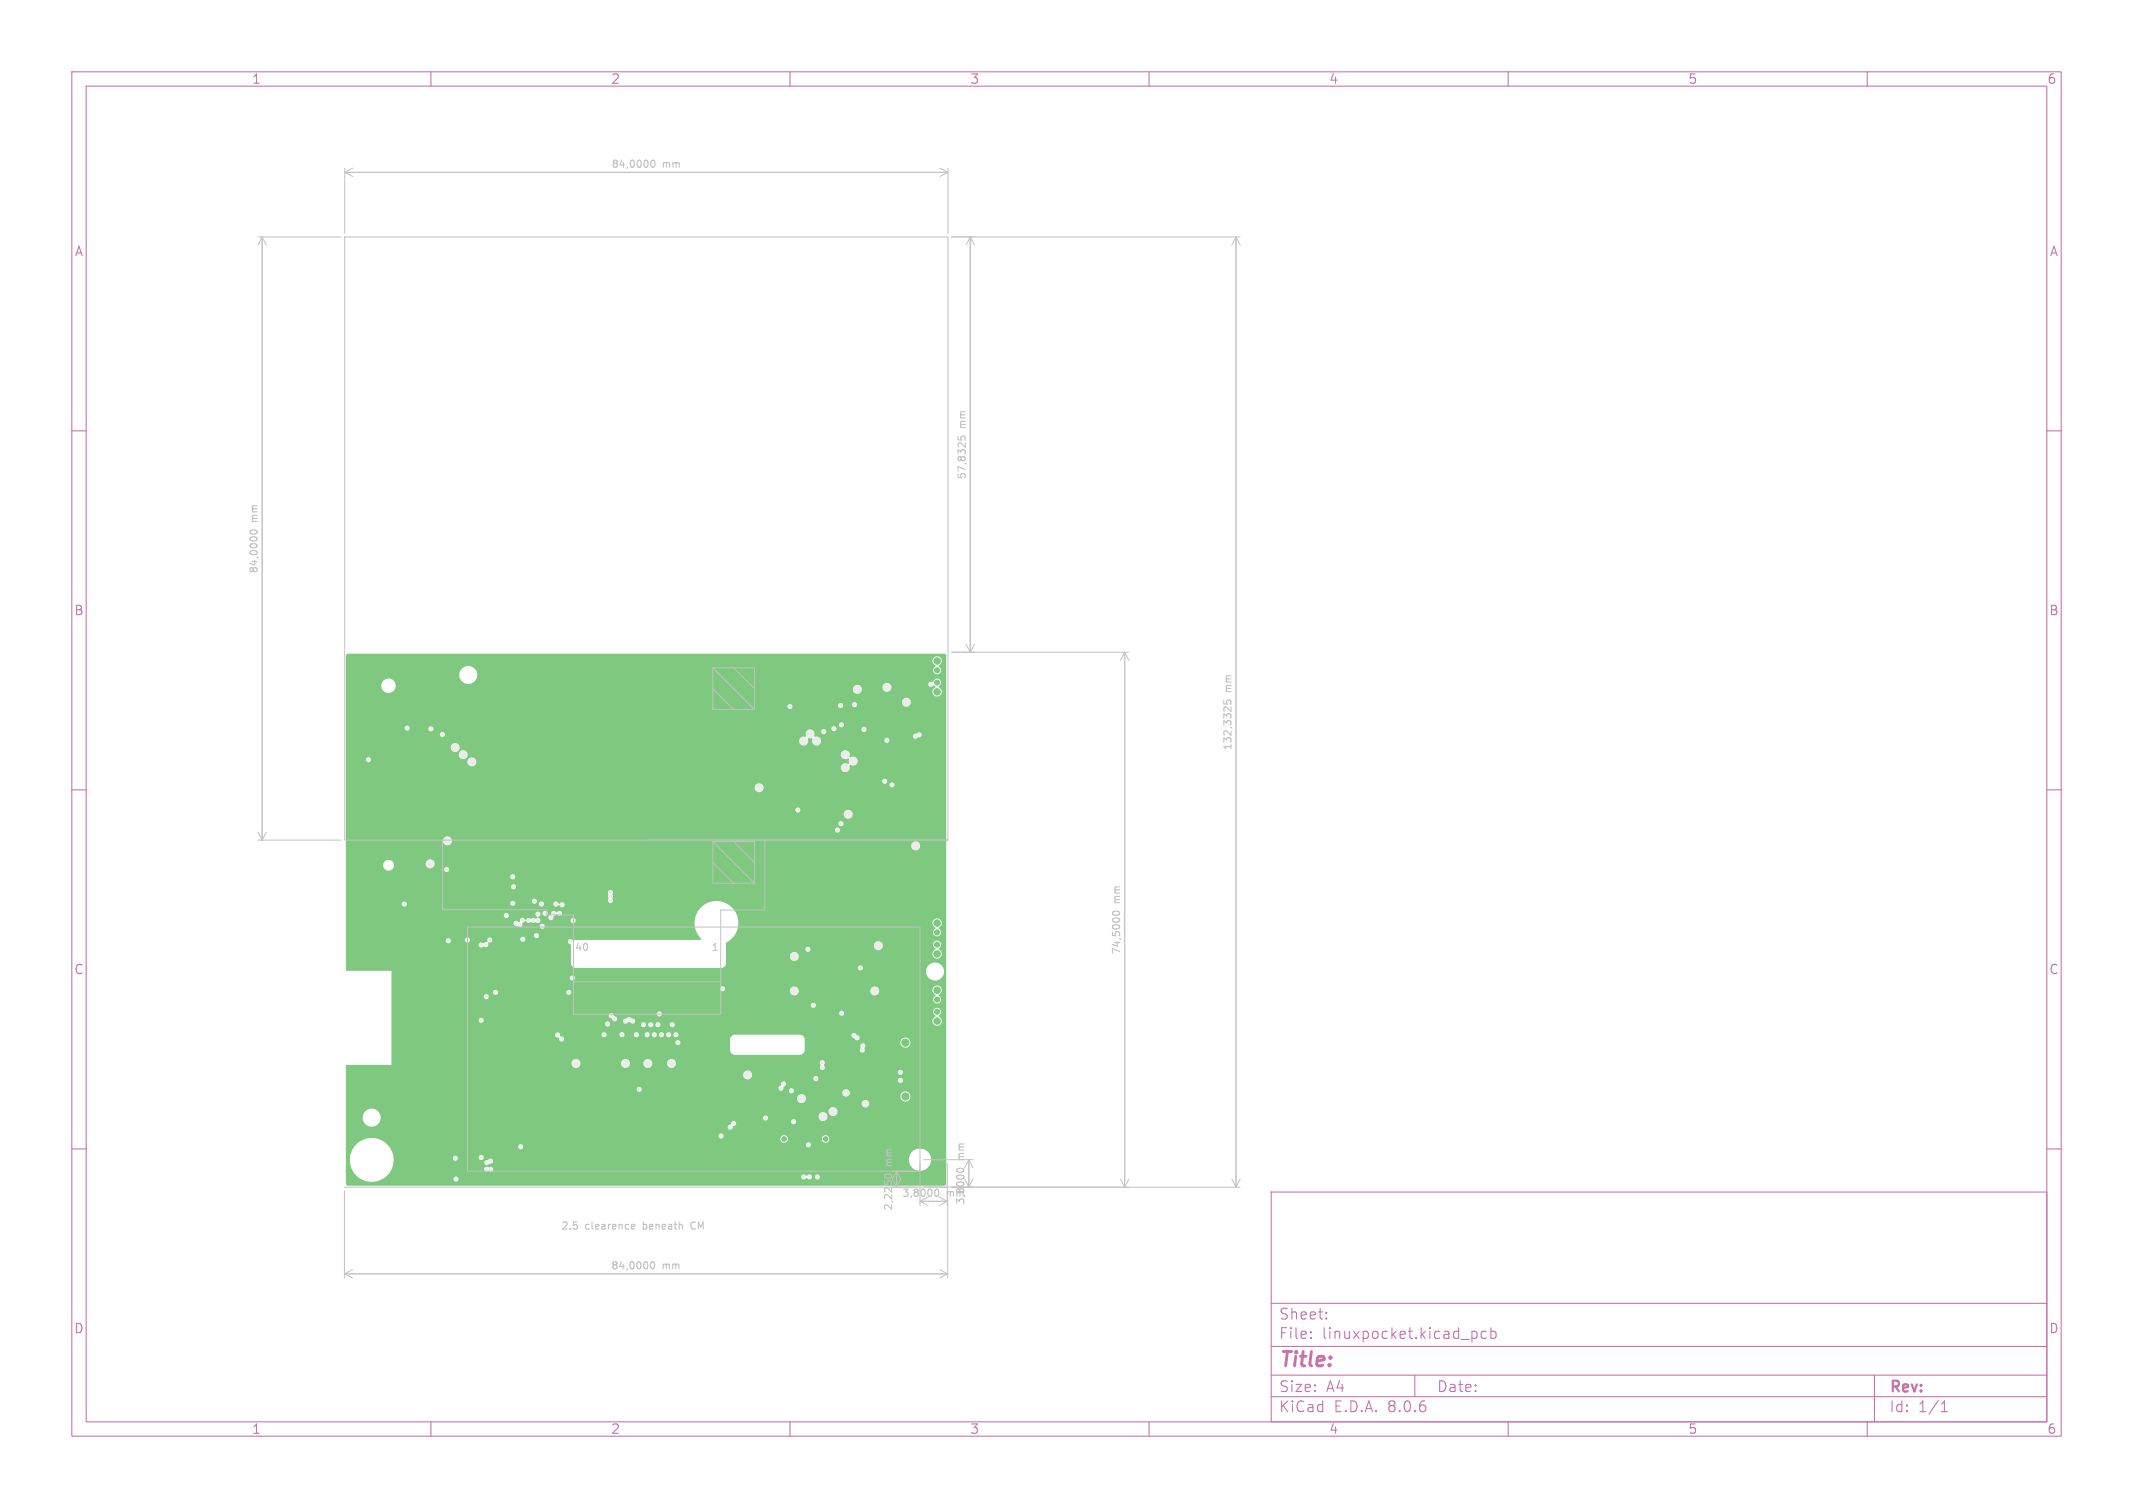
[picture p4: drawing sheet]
<svg xmlns="http://www.w3.org/2000/svg" width="297mm" height="210mm" viewBox="0 0 297 210" stroke-linecap="round" stroke-linejoin="round" font-family="sans-serif">
<defs><g id="words">
<text font-size="2.8" fill="#c872ab" x="178" y="190.9">Title:</text>
<g font-size="2.1" fill="#c872ab">
<text x="178" y="184">Sheet:</text>
<text x="178" y="186.7">File:</text>
<text x="184.1" y="186.7">linuxpocket.kicad_pcb</text>
<text x="178" y="196.9">KiCad</text>
<text x="178" y="194.1">Size:</text>
<text x="184.7" y="194.1">A4</text>
<text x="185.7" y="196.9">E.D.A.</text>
<text x="193.3" y="196.9">8.0.6</text>
<text x="200" y="194.1">Date:</text>
<text x="263" y="194.3">Rev:</text>
<text x="263" y="196.9">Id:</text>
<text x="267.1" y="196.9">1/1</text>
</g>
<g font-size="1.8" fill="#c872ab">
<text x="35" y="11.9">1</text>
<text x="85" y="11.9">2</text>
<text x="135" y="11.9">3</text>
<text x="185" y="11.9">4</text>
<text x="235" y="11.9">5</text>
<text x="285" y="11.9">6</text>
<text x="10.3" y="35.9">A</text>
<text x="285.4" y="35.9">A</text>
<text x="10.3" y="85.9">B</text>
<text x="285.3" y="85.9">B</text>
<text x="10.3" y="135.9">C</text>
<text x="285.3" y="135.9">C</text>
<text x="10.3" y="185.9">D</text>
<text x="285.3" y="185.9">D</text>
<text x="35" y="199.9">1</text>
<text x="85" y="199.9">2</text>
<text x="135" y="199.9">3</text>
<text x="185" y="199.9">4</text>
<text x="235" y="199.9">5</text>
<text x="285" y="199.9">6</text>
</g>
<g font-size="1.4" fill="#c2c2c2">
<text x="85.1" y="23.6">84,0000</text>
<text x="92.3" y="23.6">mm</text>
<text x="134.7" y="59.6" transform="rotate(-90 134.7 59.6)">mm</text>
<text x="134.7" y="66.9" transform="rotate(-90 134.7 66.9)">57,8325</text>
<text x="36.1" y="72.7" transform="rotate(-90 36.1 72.7)">mm</text>
<text x="36.1" y="79.9" transform="rotate(-90 36.1 79.9)">84,0000</text>
<text x="171.7" y="96.4" transform="rotate(-90 171.7 96.4)">mm</text>
<text x="171.7" y="104.6" transform="rotate(-90 171.7 104.6)">132,3325</text>
<text x="156.2" y="125.8" transform="rotate(-90 156.2 125.8)">mm</text>
<text x="80" y="132.5">40</text>
<text x="99" y="132.5">1</text>
<text x="156.2" y="133" transform="rotate(-90 156.2 133)">74,5000</text>
<text x="134.5" y="161.6" transform="rotate(-90 134.5 161.6)">mm</text>
<text x="124.4" y="162.4" transform="rotate(-90 124.4 162.4)">mm</text>
<text x="125.5" y="166.9">3,8000</text>
<text x="131.8" y="166.9">mm</text>
<text x="134.5" y="167.9" transform="rotate(-90 134.5 167.9)">3,8000</text>
<text x="78.1" y="171.3">2.5</text>
<text x="81.5" y="171.3">clearence</text>
<text x="89.7" y="171.3">beneath</text>
<text x="96.7" y="171.3">CM</text>
<text x="124.4" y="168.7" transform="rotate(-90 124.4 168.7)">2,2250</text>
<text x="85" y="177">84,0000</text>
<text x="92.2" y="177">mm</text>
</g>
</g></defs>
<g fill="none" stroke="#c872ab" stroke-width=".15">
<path d="M10 10h277v190h-277zM12 12h273v186h-273zM60 10v2M110 10v2M160 10v2M210 10v2M260 10v2M10 60h2M285 60h2M10 110h2M285 110h2M10 160h2"/>
<path d="M285 160h2M177 166h108v32h-108zM60 198v2M110 198v2M160 198v2M177 194.5h108M177 191.5h108M177 187.5h108M177 181.5h108M182.5 186.3h.1l-.1 .1M182.5 186.3v.1M182.5 185.5v.1"/>
<path d="M182.5 185.5h.1l-.1 .1M184.7 183.6v.1M184.7 183.6h-.1l.1 .1M184.7 182.8v.1M184.7 182.8h-.1l.1 .1M197 191.5v3M205.1 185.4h.3l.3 .3-.1 .6-.2 .1h-.3M207 185.5l-.5-.1-.3 .3v.4l.2 .2 .1 .1 .5-.1M207.6 185.5l.4-.1 .3 .3v.4l-.1 .2-.2 .1-.4-.1M207.6 184.9v1.5M210 198v2M260 198v2"/>
<path d="M261 191.5v6.5M270.3 196.6h.9M270.3 195.5l.4-.4v1.5"/>
</g>
<g fill="#7fc87f" stroke="#7fc87f" stroke-width=".14">
<circle cx="126.1" cy="152.7" r=".5"/>
<circle cx="126.1" cy="145.2" r=".5"/>
<circle cx="130.5" cy="96.3" r=".45"/>
<circle cx="130.5" cy="95.1" r=".35"/>
<circle cx="130.5" cy="93.4" r=".35"/>
<circle cx="130.5" cy="92" r=".45"/>
<circle cx="130.5" cy="132.9" r=".45"/>
<circle cx="130.5" cy="131.5" r=".35"/>
<circle cx="130.5" cy="129.9" r=".35"/>
<circle cx="130.5" cy="128.6" r=".45"/>
<circle cx="130.5" cy="142.2" r=".45"/>
<circle cx="130.5" cy="140.9" r=".35"/>
<circle cx="130.5" cy="139.2" r=".35"/>
<circle cx="130.5" cy="137.9" r=".45"/>
<circle cx="109.2" cy="158.6" r=".33"/>
<circle cx="115" cy="158.6" r=".32"/>
</g>
<path d="M124.8 154.4h.9M124.8 143.5h.9M129.4 154.4h.7M129.4 143.5h.7" fill="none" stroke="#7fc87f" stroke-width="1.1"/>
<path d="M128.3 111.3h1M131.1 118.4v.8M129 125.7h1" fill="none" stroke="#7fc87f" stroke-width=".8"/>
<path d="M107.7 157.5v1.2M116.4 157.5v1.2" fill="none" stroke="#7fc87f" stroke-width="1.3"/>
<path d="M107.7 161.9v.7M116.4 161.9v.7" fill="none" stroke="#7fc87f" stroke-width="1.4"/>
<g fill="#ececec" stroke="#ececec" stroke-width=".14">
<circle cx="62.3" cy="117.1" r=".5"/>
<circle cx="100.4" cy="158.2" r=".2"/>
<circle cx="110.6" cy="138" r=".5"/>
<circle cx="121.8" cy="138" r=".5"/>
<circle cx="122.3" cy="131.7" r=".5"/>
<circle cx="67.7" cy="138.8" r=".2"/>
<circle cx="68.2" cy="130.9" r=".2"/>
<circle cx="64.5" cy="105.1" r=".5"/>
<circle cx="117.7" cy="105.1" r=".5"/>
<circle cx="69" cy="138.2" r=".2"/>
<circle cx="59.9" cy="120.3" r=".5"/>
<circle cx="63.4" cy="104.1" r=".5"/>
<circle cx="118.8" cy="106" r=".5"/>
<circle cx="65.7" cy="106.1" r=".5"/>
<circle cx="117.7" cy="106.9" r=".5"/>
<circle cx="110.6" cy="133.2" r=".5"/>
<circle cx="70.5" cy="134.3" r=".5"/>
<circle cx="114.3" cy="146.6" r=".5"/>
<circle cx="102.6" cy="155.9" r=".2"/>
<circle cx="106" cy="132.8" r=".4"/>
<circle cx="124.6" cy="102.6" r=".2"/>
<circle cx="107.9" cy="142.1" r=".23"/>
<circle cx="115.7" cy="129.7" r=".5"/>
<circle cx="120.2" cy="98.8" r=".22"/>
<circle cx="112.2" cy="156.2" r=".2"/>
<circle cx="78.7" cy="157" r=".4"/>
<circle cx="112.1" cy="132.9" r=".22"/>
<circle cx="75.1" cy="136.4" r=".5"/>
<circle cx="128.8" cy="136.7" r=".5"/>
<circle cx="90.3" cy="129.8" r=".5"/>
<circle cx="77.4" cy="130.5" r=".22"/>
<circle cx="106.4" cy="140.4" r=".22"/>
<circle cx="58" cy="157.3" r=".5"/>
<circle cx="107.6" cy="151.1" r=".2"/>
<circle cx="109.3" cy="138.6" r=".5"/>
<circle cx="106.8" cy="147.8" r=".5"/>
<circle cx="94.6" cy="125.7" r=".5"/>
<circle cx="120" cy="129.7" r=".5"/>
<circle cx="73" cy="129" r=".22"/>
<circle cx="73.9" cy="125.8" r=".2"/>
<circle cx="123.7" cy="132" r=".5"/>
<circle cx="69.6" cy="142" r=".4"/>
<circle cx="102.4" cy="158.6" r=".4"/>
<circle cx="75.4" cy="159.5" r=".4"/>
<circle cx="118" cy="157.8" r=".5"/>
<circle cx="108" cy="154.7" r=".4"/>
<circle cx="111.5" cy="142" r=".22"/>
<circle cx="73.8" cy="139.9" r=".5"/>
<circle cx="70.6" cy="140.8" r=".4"/>
<circle cx="112.6" cy="95.3" r=".5"/>
<circle cx="78" cy="128.2" r=".22"/>
<circle cx="118.7" cy="149.2" r=".5"/>
<circle cx="106" cy="125.1" r=".5"/>
<circle cx="120.7" cy="152.4" r=".2"/>
<circle cx="75.2" cy="143" r=".4"/>
<circle cx="54.1" cy="129.1" r=".5"/>
<circle cx="125.2" cy="102.5" r=".2"/>
<circle cx="54" cy="151.2" r=".5"/>
<circle cx="111.9" cy="140.3" r=".23"/>
<circle cx="81.7" cy="152.4" r=".5"/>
<circle cx="87.1" cy="125.7" r=".5"/>
<circle cx="67.7" cy="136.7" r=".4"/>
<circle cx="122.6" cy="160.2" r=".5"/>
<circle cx="88.3" cy="97.8" r=".5"/>
<circle cx="125.6" cy="158.4" r=".5"/>
<circle cx="122" cy="122.5" r=".5"/>
<circle cx="125" cy="98.8" r=".2"/>
<circle cx="76" cy="130.9" r=".22"/>
<circle cx="76.5" cy="125.7" r=".23"/>
<circle cx="86.6" cy="150.9" r=".5"/>
<circle cx="127.5" cy="117.8" r=".5"/>
<circle cx="114.6" cy="155.5" r=".5"/>
<circle cx="111.9" cy="103.2" r=".5"/>
<circle cx="112.8" cy="102.2" r=".5"/>
<circle cx="116" cy="154.8" r=".5"/>
<circle cx="113.7" cy="103.2" r=".5"/>
<circle cx="80.2" cy="148.1" r=".5"/>
<circle cx="119.4" cy="96" r=".5"/>
<circle cx="123.5" cy="95.7" r=".5"/>
<circle cx="90.2" cy="148.1" r=".5"/>
<circle cx="93.5" cy="148.1" r=".5"/>
<circle cx="87.1" cy="148.1" r=".5"/>
<circle cx="126.2" cy="97.8" r=".5"/>
<circle cx="116.6" cy="115.6" r=".2"/>
<circle cx="56.7" cy="101.4" r=".2"/>
<circle cx="124.2" cy="109.3" r=".2"/>
<circle cx="111.1" cy="112.8" r=".2"/>
<circle cx="60" cy="101.5" r=".2"/>
<circle cx="117.1" cy="114.7" r=".2"/>
<circle cx="118.1" cy="113.4" r=".5"/>
<circle cx="105.7" cy="109.7" r=".5"/>
<circle cx="89" cy="151.7" r=".2"/>
<circle cx="120.5" cy="153.7" r=".4"/>
<circle cx="117.8" cy="152.2" r=".4"/>
<circle cx="111.6" cy="153" r=".5"/>
<circle cx="104.1" cy="149.7" r=".5"/>
<circle cx="117.2" cy="141.1" r=".2"/>
<circle cx="113.3" cy="140" r=".2"/>
<circle cx="110.5" cy="156.2" r=".2"/>
<circle cx="113.6" cy="150.2" r=".2"/>
<circle cx="106.6" cy="155.7" r=".2"/>
<circle cx="112.6" cy="159.4" r=".2"/>
<circle cx="120.1" cy="146.2" r=".2"/>
<circle cx="67.8" cy="162.8" r=".2"/>
<circle cx="119.3" cy="144.5" r=".2"/>
<circle cx="114.5" cy="148.7" r=".2"/>
<circle cx="68.3" cy="162.9" r=".2"/>
<circle cx="120.1" cy="145.6" r=".2"/>
<circle cx="114.5" cy="148" r=".2"/>
<circle cx="118.9" cy="144.2" r=".2"/>
<circle cx="109.1" cy="151" r=".2"/>
<circle cx="67.8" cy="161.9" r=".2"/>
<circle cx="125.4" cy="149.3" r=".2"/>
<circle cx="125.4" cy="150.5" r=".2"/>
<circle cx="108.7" cy="151.5" r=".2"/>
<circle cx="68.3" cy="161.7" r=".2"/>
<circle cx="67" cy="161.2" r=".2"/>
<circle cx="110.2" cy="151.9" r=".2"/>
<circle cx="111.9" cy="163.9" r=".2"/>
<circle cx="63.5" cy="164.2" r=".2"/>
<circle cx="63.4" cy="161.3" r=".2"/>
<circle cx="112.7" cy="163.9" r=".2"/>
<circle cx="72.5" cy="159.7" r=".2"/>
<circle cx="113.8" cy="163.9" r=".2"/>
<circle cx="75.4" cy="125.9" r=".2"/>
<circle cx="90.6" cy="142.7" r=".2"/>
<circle cx="74.7" cy="130.3" r=".2"/>
<circle cx="89.6" cy="142.7" r=".2"/>
<circle cx="91.1" cy="144.1" r=".2"/>
<circle cx="75.9" cy="127.2" r=".2"/>
<circle cx="72.4" cy="128.8" r=".2"/>
<circle cx="93.6" cy="142.7" r=".2"/>
<circle cx="87.1" cy="142.2" r=".2"/>
<circle cx="85" cy="124.9" r=".2"/>
<circle cx="79.4" cy="131.1" r=".2"/>
<circle cx="85.1" cy="141.4" r=".2"/>
<circle cx="85.6" cy="141.9" r=".2"/>
<circle cx="85" cy="125.4" r=".2"/>
<circle cx="94.1" cy="144.1" r=".2"/>
<circle cx="74.9" cy="127.3" r=".2"/>
<circle cx="114.7" cy="101.9" r=".2"/>
<circle cx="123.5" cy="103.1" r=".2"/>
<circle cx="67.6" cy="131.6" r=".2"/>
<circle cx="101.7" cy="157" r=".2"/>
<circle cx="77.6" cy="144.1" r=".2"/>
<circle cx="120.3" cy="101.6" r=".2"/>
<circle cx="102.2" cy="156.4" r=".2"/>
<circle cx="127.5" cy="102.5" r=".2"/>
<circle cx="78.2" cy="144.7" r=".2"/>
<circle cx="116.1" cy="101.5" r=".2"/>
<circle cx="67" cy="131.6" r=".2"/>
<circle cx="84.1" cy="144.1" r=".2"/>
<circle cx="78.3" cy="126" r=".2"/>
<circle cx="75.5" cy="129" r=".2"/>
<circle cx="90.1" cy="144.1" r=".2"/>
<circle cx="76.7" cy="127.8" r=".2"/>
<circle cx="79.2" cy="138.2" r=".2"/>
<circle cx="87.6" cy="142" r=".2"/>
<circle cx="85" cy="124.3" r=".2"/>
<circle cx="91.8" cy="141.2" r=".2"/>
<circle cx="79.7" cy="136.2" r=".2"/>
<circle cx="88.1" cy="142.2" r=".2"/>
<circle cx="79.8" cy="128.2" r=".2"/>
<circle cx="91.6" cy="142.7" r=".2"/>
<circle cx="74.9" cy="128.2" r=".2"/>
<circle cx="84.6" cy="142.6" r=".2"/>
<circle cx="77.9" cy="127.2" r=".2"/>
<circle cx="86.6" cy="144.1" r=".2"/>
<circle cx="77.4" cy="125.9" r=".2"/>
<circle cx="77.1" cy="127.2" r=".2"/>
<circle cx="88.6" cy="144.1" r=".2"/>
<circle cx="92.1" cy="144.1" r=".2"/>
<circle cx="74.3" cy="128.2" r=".2"/>
<circle cx="72.8" cy="130.8" r=".2"/>
<circle cx="93.1" cy="144.1" r=".2"/>
<circle cx="70.5" cy="127.5" r=".2"/>
<circle cx="71.4" cy="122.1" r=".2"/>
<circle cx="123.2" cy="108.8" r=".2"/>
<circle cx="61.6" cy="102.3" r=".2"/>
<circle cx="71.4" cy="125.8" r=".2"/>
<circle cx="71.5" cy="123.5" r=".2"/>
<circle cx="74.4" cy="125.5" r=".2"/>
<circle cx="56.3" cy="125.9" r=".2"/>
<circle cx="62.2" cy="121.1" r=".2"/>
<circle cx="51.3" cy="105.8" r=".2"/>
<circle cx="65.1" cy="130.9" r=".2"/>
<circle cx="119" cy="98.1" r=".2"/>
<circle cx="72.7" cy="128.2" r=".2"/>
<circle cx="128" cy="102.3" r=".2"/>
<circle cx="62.4" cy="131" r=".2"/>
<circle cx="129.6" cy="95.3" r=".2"/>
<circle cx="73.6" cy="128.2" r=".2"/>
<circle cx="117.2" cy="100.9" r=".2"/>
<circle cx="100.6" cy="137.7" r=".2"/>
<circle cx="94.4" cy="145.2" r=".2"/>
<circle cx="112.5" cy="132.2" r=".2"/>
<circle cx="119.8" cy="134.8" r=".2"/>
<circle cx="110" cy="98.4" r=".2"/>
<circle cx="117" cy="98.3" r=".2"/>
<circle cx="67" cy="142.1" r=".2"/>
<circle cx="71.9" cy="128.6" r=".2"/>
</g>
<path d="M48.2 91.1l.3-.1h83l.2 .1 .1 .2v73.5l-.2 .3h-.1h-83h-.2l-.1-.3v-3.4h.5v.3a3.1 3.1 0 0 0 4.5 2.5h9.9l.1 .1a.35 .35 0 0 0 .5 .2 .35 .35 0 0 0 0-.6h47.8l.1 .1a.41 .41 0 0 0 .3 .3 .41 .41 0 0 0 .4-.3l.1 .1a.35 .35 0 0 0 .4 .1 .35 .35 0 0 0 .3-.3h.3l.1 .1a.35 .35 0 0 0 .5 .2 .35 .35 0 0 0-.1-.6 .35 .35 0 0 0-.5 .3h-.3l-.1-.1a.41 .41 0 0 0-.3-.3 .41 .41 0 0 0-.4 .3l-.1-.1a.35 .35 0 0 0-.4-.1 .35 .35 0 0 0-.3 .3l-48-.1-.2 .1-.2 .3h-9.9l.8-.6 .5-.8h12.9a.39 .39 0 0 0 .2 .4 .39 .39 0 0 0 .4-.1 .37 .37 0 0 0 .6 0 .37 .37 0 0 0 0-.5 .37 .37 0 0 0-.6 0 .34 .34 0 0 0-.4-.1 .34 .34 0 0 0-.2 .3h-12.9l.3-.9h12.6l.1 .2 .3 .2 .4-.3a.35 .35 0 0 0 .4-.2 .35 .35 0 0 0-.2-.4h58.1v.2a1.56 1.56 0 0 0 2.4 1.2 1.56 1.56 0 0 0 0-2.6 1.56 1.56 0 0 0-2.4 1.2l-58.2-.1-.3 .2a.41 .41 0 0 0-.6 .4h-12.6v-.6h8.2l.1 .1a.35 .35 0 0 0 .4 .2 .35 .35 0 0 0 .2-.4h2.9l.1 .1a.35 .35 0 0 0 .5 .2 .35 .35 0 0 0-.1-.6 .35 .35 0 0 0-.5 .3h-2.9a.35 .35 0 0 0-.4-.3 .35 .35 0 0 0-.3 .4h-8.2l-.2-.9-.4-.7h17.9l.1 .1a.35 .35 0 0 0 .5 .2 .35 .35 0 0 0 0-.6h39.5v.1a.35 .35 0 0 0 .6 .2 .35 .35 0 0 0-.1-.6 .35 .35 0 0 0-.5 .3h-39.5a.35 .35 0 0 0-.4 0 .35 .35 0 0 0-.2 .3h-17.9l-.2-.2a3.1 3.1 0 0 0-3.2-.9 3.1 3.1 0 0 0-2.1 2.8h-.5v-3.2h51.8l.2 .3 .2 .1h8.3v.1a.53 .53 0 0 0 .5 .4 .53 .53 0 0 0 .5-.5h4.7v.1a.53 .53 0 0 0 .8 .4 .53 .53 0 0 0 0-.9 .53 .53 0 0 0-.8 .4h-4.7v-.2a.53 .53 0 0 0-.6-.3 .53 .53 0 0 0-.4 .5h-8.3l.1-.1a.35 .35 0 0 0 .1-.6 .35 .35 0 0 0-.6 .3h-51.8v-1.2h53.1v.1a.4 .4 0 0 0 .5 .2 .4 .4 0 0 0 .3-.5 .37 .37 0 0 0 .4-.2 .37 .37 0 0 0-.1-.4h7.7l.1 .1a.35 .35 0 0 0 .5 .2 .35 .35 0 0 0-.1-.6 .35 .35 0 0 0-.5 .3h-7.7a.41 .41 0 0 0-.5 0 .41 .41 0 0 0-.1 .4 .42 .42 0 0 0-.5 .4h-53.1v-1.4h2.3v.3a1.25 1.25 0 0 0 1.3 1 1.25 1.25 0 0 0 1.2-1.2h53.2l.1 .1a.35 .35 0 0 0 .5 .2 .35 .35 0 0 0 .1-.5h7.1v.1a.62 .62 0 0 0 1 .4 .62 .62 0 0 0-.1-1.1 .62 .62 0 0 0-.9 .6h-7.1a.35 .35 0 0 0-.4-.1 .35 .35 0 0 0-.3 .3h-53.2l-.1-.5-.2-.4h62.7a.63 .63 0 0 0 .9 .6 .63 .63 0 0 0 .1-1.1 .63 .63 0 0 0-1 .4v.1h-62.7a1.25 1.25 0 0 0-1.4-.3 1.25 1.25 0 0 0-.8 1.1h-2.3v-1.9h71.8v.1a.52 .52 0 0 0 .8 .3 .52 .52 0 0 0-.1-.9 .52 .52 0 0 0-.7 .5h-71.8v-.7h62.8v.1a.62 .62 0 0 0 .8 .5 .62 .62 0 0 0 .4-.8h13.2v.1a.7 .7 0 0 0 1.2 .3 .7 .7 0 0 0-.3-1.2 .7 .7 0 0 0-.9 .8l-13.2-.1a.63 .63 0 0 0-.7-.3 .63 .63 0 0 0-.5 .6h-62.8v-1.3h40.4l.1 .1a.35 .35 0 0 0 .4 .2 .35 .35 0 0 0 .2-.4h19.1l.2 .3h1.2a.35 .35 0 0 0 .6 .3h6.9v.1a.53 .53 0 0 0 .8 .3 .53 .53 0 0 0-.1-.9 .53 .53 0 0 0-.7 .5h-6.9a.35 .35 0 0 0 0-.6 .35 .35 0 0 0-.6 .3h-1l.2-.1 .1-.4a.38 .38 0 0 0 .4-.5 .38 .38 0 0 0-.5-.3 .38 .38 0 0 0-.2 .5l-.3 .2-.1 .3h-19.1a.35 .35 0 0 0-.4-.2 .35 .35 0 0 0-.3 .3h-40.4v-2h55.3v.1a.62 .62 0 0 0 1 .4h8.7l.1 .2 .3 .2 .2-.1h11.2a.35 .35 0 0 0 .5 .3 .35 .35 0 0 0 .1-.6 .35 .35 0 0 0-.6 .1v.2h-11.2a.35 .35 0 0 0-.1-.6 .35 .35 0 0 0-.5 .3h-8.7l.2-.4-.1-.5h20.4a.35 .35 0 0 0 .5 .4 .35 .35 0 0 0 .1-.6 .35 .35 0 0 0-.6 .1v.1h-20.4a.62 .62 0 0 0-.7-.2 .62 .62 0 0 0-.4 .6h-55.3v-1.3l.1-.1h6.2v-.2h25.1a.63 .63 0 0 0 .6 .6 .63 .63 0 0 0 .6-.6h5.7v.1a.63 .63 0 0 0 .7 .5 .63 .63 0 0 0 .5-.6h1.9v.1a.63 .63 0 0 0 .7 .5 .63 .63 0 0 0 .5-.6h2.1v.1a.62 .62 0 0 0 .7 .5 .62 .62 0 0 0 .5-.7h20l.1 .1a.37 .37 0 0 1-.1 .5 .36 .36 0 0 0 .6 .4 .36 .36 0 0 0 0-.6 .37 .37 0 0 0 0-.7 .37 .37 0 0 0-.6 .3h-20a.63 .63 0 0 0-.7-.5 .63 .63 0 0 0-.5 .6h-2.1v-.1a.63 .63 0 0 0-.7-.5 .63 .63 0 0 0-.5 .6h-1.9v-.1a.63 .63 0 0 0-.7-.5 .63 .63 0 0 0-.5 .6h-5.7v-.1a.63 .63 0 0 0-.7-.5 .63 .63 0 0 0-.5 .6h-25.1v-1.8h47.1l.3 .4 .4 .2h9.2a.69 .69 0 0 0 .6-.7h7.6v.2a.37 .37 0 0 0 .6 .1 .37 .37 0 0 0 0-.5 .37 .37 0 0 0 .1-.6 .37 .37 0 0 0-.5 0 .37 .37 0 0 0 0 .5l-.2 .3h-7.6v-.9h13.3a.7 .7 0 0 0 1 .5 .7 .7 0 0 0 0-1.2 .7 .7 0 0 0-1 .5v.2h-13.3l-.1-.7-.3-.4h6.8l.2 .3 .3 .1a.37 .37 0 0 0 .5 .3 .37 .37 0 0 0 .2-.5 .37 .37 0 0 0-.4-.3h-.1a.35 .35 0 0 0-.4-.3 .35 .35 0 0 0-.3 .4l-16.1-.1a.7 .7 0 0 0-.8 .7v1.5h-47.1v-1.1h39.5a.35 .35 0 0 0 .5 .3 .35 .35 0 0 0 .1-.6 .35 .35 0 0 0-.5 .2l-.1 .1h-39.5v-1.1h22.8a.5 .5 0 0 0 .5 .4 .38 .38 0 0 0 .3 .6 .38 .38 0 0 0 .4-.4 .38 .38 0 0 0-.4-.4l-.1-.2h5.8a.35 .35 0 0 0 .3 .4 .35 .35 0 0 0 .4-.4h1.8v.1a.35 .35 0 0 0 .4 .2 .35 .35 0 0 0 .3-.3h1.3v.1a.35 .35 0 0 0 .4 .3 .35 .35 0 0 0 .3-.4h.8v.1a.35 .35 0 0 0 .4 .3 .35 .35 0 0 0 .3-.4h.3v.1a.35 .35 0 0 0 .4 .3 .35 .35 0 0 0 .3-.4h.3v.1a.35 .35 0 0 0 .4 .3 .35 .35 0 0 0 .3-.4h.3v.1a.35 .35 0 0 0 .4 .3 .35 .35 0 0 0 .3-.4h.3v.1a.35 .35 0 0 0 .5 .2 .35 .35 0 0 0 0-.6 .35 .35 0 0 0-.5 .3h-.3l-.1-.1a.35 .35 0 0 0-.3-.3 .35 .35 0 0 0-.3 .4h-.3l-.1-.1a.35 .35 0 0 0-.3-.3 .35 .35 0 0 0-.3 .4h-.3l-.1-.1a.35 .35 0 0 0-.3-.3 .35 .35 0 0 0-.3 .4h-.3l-.1-.1a.35 .35 0 0 0-.3-.3 .35 .35 0 0 0-.3 .4h-.8l-.1-.1a.35 .35 0 0 0-.3-.3 .35 .35 0 0 0-.3 .4h-1.3a.35 .35 0 0 0-.4-.4 .35 .35 0 0 0-.3 .4h-1.8l-.1-.1a.35 .35 0 0 0-.3-.3 .35 .35 0 0 0-.3 .4h-5.8l-.2-.3a.35 .35 0 0 0-.5 .3h-22.8v-1.5h29.7l.1 .1a.35 .35 0 0 0 .3 .3 .35 .35 0 0 0 .3-.3h4.4v.1a.35 .35 0 0 0 .4 .3 .35 .35 0 0 0 .3-.4h.3v.1a.35 .35 0 0 0 .4 .3 .35 .35 0 0 0 .3-.4h.3v.1a.35 .35 0 0 0 .4 .3 .35 .35 0 0 0 .3-.4h1.3v.1a.35 .35 0 0 0 .5 .2 .35 .35 0 0 0 0-.6 .35 .35 0 0 0-.5 .3h-1.3l-.1-.1a.35 .35 0 0 0-.3-.3 .35 .35 0 0 0-.3 .4h-.3l-.1-.2a.35 .35 0 0 0-.4-.1 .35 .35 0 0 0-.2 .3h-.3l-.1-.2a.35 .35 0 0 0-.4-.1 .35 .35 0 0 0-.2 .3h-4.4l.1-.1a.35 .35 0 0 0-.4-.4 .35 .35 0 0 0-.4 .4h-29.7v-.5h12.1l.1 .1a.35 .35 0 0 0 .5 .2 .35 .35 0 0 0-.1-.6 .35 .35 0 0 0-.5 .3h-12.1v-.6h30.3l.2 .3a.27 .27 0 0 1 .3 .3l.3 .2 1.1-.1 .1 .1a.44 .44 0 0 0 .7 0l.3 .1a.35 .35 0 0 0 .4 .1 .35 .35 0 0 0 .2-.2h41.4l.1 .1a.66 .66 0 0 0 1 .3 .66 .66 0 0 0-.2-1.1v-.2a.56 .56 0 0 0 .2-.8 .56 .56 0 0 0-.9 0 .56 .56 0 0 0 .3 .8v.2l-.4 .3-.1 .4h-41.4a.47 .47 0 0 0-.5-.5 .45 .45 0 0 0-.7 .1h-.3l-.2 .3h-.9a.36 .36 0 0 0 .1-.4 .36 .36 0 0 0-.3-.3l-.2-.3h6a.35 .35 0 0 0 .4 .4 .35 .35 0 0 0 .3-.5h24.7l.1 .1a.35 .35 0 0 0 .5 .2 .35 .35 0 0 0-.1-.6 .35 .35 0 0 0-.5 .3h-24.7a.35 .35 0 0 0-.4-.3 .35 .35 0 0 0-.3 .4h-6.1a.35 .35 0 0 0-.5 .3h-30.3v-1.5h58.4v.1a.35 .35 0 0 0 .6 .2 .35 .35 0 0 0-.1-.6 .35 .35 0 0 0-.5 .3h-58.4v-1.2h12.8l.1 .1a.35 .35 0 0 0 .5 .2 .35 .35 0 0 0-.1-.6 .35 .35 0 0 0-.5 .3h-12.8v-.6h14.1l.1 .1a.35 .35 0 0 0 .4 .3 .35 .35 0 0 0 .3-.4h9.4l.1 .1a.35 .35 0 0 0 .5 .2 .35 .35 0 0 0-.1-.6 .35 .35 0 0 0-.5 .3h-9.4l-.1-.1a.35 .35 0 0 0-.4-.3 .35 .35 0 0 0-.3 .4h-14.1v-.5h45.7l.2 .3 .2 .1 9.4-.1a.63 .63 0 0 0 .6 .6 .63 .63 0 0 0 .6-.6h10v.1a.62 .62 0 0 0 .7 .5 .62 .62 0 0 0 .5-.6h7.4l.2 .3 .3 .3a.6 .6 0 0 0-.4 .7 .6 .6 0 0 0 .7 .5 .57 .57 0 0 0 .4-.5 .57 .57 0 0 0-.3-.6v-.2a.66 .66 0 0 0 .4-.8 .66 .66 0 0 0-.7-.4 .66 .66 0 0 0-.6 .7l-7.4-.1a.62 .62 0 0 0-.6-.5 .62 .62 0 0 0-.6 .6h-10a.62 .62 0 0 0-.6-.6 .62 .62 0 0 0-.6 .6h-9.2a.35 .35 0 0 0 0-.6 .35 .35 0 0 0-.6 .3h-45.7v-1.5h24.8l.1 .1a.35 .35 0 0 0 .5 .2 .35 .35 0 0 0-.1-.6 .35 .35 0 0 0-.5 .3h-24.8v-.9h74.4l.1 .2a1.26 1.26 0 0 0 1.9 .8 1.26 1.26 0 0 0-.1-2.1 1.26 1.26 0 0 0-1.9 1.1h-74.4v-.1h-6.2l-.1-.1v-3.5h18.4a.43 .43 0 0 0 .4 .3 .43 .43 0 0 0 .4-.1 .4 .4 0 0 0 .5 0 .4 .4 0 0 0 .1-.5l.1-.1a.35 .35 0 0 0 .4-.4h3.9l.1 .2 .3 .2 6.3-.1v.2l.4 .3v2.5a.7 .7 0 0 0 .6 .7h39.3l.1 .1a.35 .35 0 0 0 .5 .2 .35 .35 0 0 0-.1-.6 .35 .35 0 0 0-.5 .3h-18.9h.1a.69 .69 0 0 0 .5-.7v-.9h8.9a.62 .62 0 0 0 .7 .6 .62 .62 0 0 0 .5-.9h18.6l.1 .1a.66 .66 0 0 0 1 .3 .66 .66 0 0 0-.2-1.1v-.1a.56 .56 0 0 0 .2-.9 .56 .56 0 0 0-.9 0 .56 .56 0 0 0 .3 .9v.1a.69 .69 0 0 0-.5 .7h-18.6a.63 .63 0 0 0-.7-.3 .63 .63 0 0 0-.5 .6h-8.9v-1h11l.1 .1a.35 .35 0 0 0 .5 .2 .35 .35 0 0 0-.1-.6 .35 .35 0 0 0-.5 .3h-11v-.5h20.6v.1a.62 .62 0 0 0 1 .4 .62 .62 0 0 0-.1-1.1 .62 .62 0 0 0-.9 .6h-20.6v-.4a3.2 3.2 0 0 0 1.7-2.7h27l.5 .7a.57 .57 0 0 0-.3 .9 .57 .57 0 0 0 .9 0 .57 .57 0 0 0-.2-.9v-.1a.66 .66 0 0 0 .4-.8 .66 .66 0 0 0-.7-.5 .66 .66 0 0 0-.6 .7h-27v-.2a3.1 3.1 0 0 0-4.3-2.6 3.1 3.1 0 0 0-.9 4.9l-.1 .2h-17.8a.35 .35 0 0 0-.4-.1 .35 .35 0 0 0-.2 .3h-6.2h.1a.35 .35 0 0 0 0-.6 .35 .35 0 0 0-.6 .3h-3.9a.36 .36 0 0 0-.5-.2 .36 .36 0 0 0-.1 .5l-.1 .1-.6 .1a.35 .35 0 0 0-.4 0 .35 .35 0 0 0-.2 .3h-18.4v-.6h13.9v.1a.35 .35 0 0 0 .4 .3 .35 .35 0 0 0 .3-.5h1.9l.1 .1a.35 .35 0 0 0 .5 .2 .35 .35 0 0 0-.1-.6 .35 .35 0 0 0-.5 .3h-1.9a.35 .35 0 0 0-.4-.2 .35 .35 0 0 0-.3 .3h-13.9v-.7h26.1l.1 .1a.35 .35 0 0 0 .5 .2 .35 .35 0 0 0-.1-.6 .35 .35 0 0 0-.5 .3h-26.1v-1.7h23.3l.2 .3h.3a.38 .38 0 0 0 .7 .1h2.4l.1 .1a.35 .35 0 0 0 .5 .2 .35 .35 0 0 0-.1-.6 .35 .35 0 0 0-.5 .3h-2.4v-.1a.5 .5 0 0 1 .6-.6 .44 .44 0 0 0 .7 .1l.4 .1a.38 .38 0 0 1 .5 .1l.3-.2 .1-.2h4.1a.35 .35 0 0 0 .5 .3 .35 .35 0 0 0 .1-.6 .35 .35 0 0 0-.5 .2l-.1 .1h-4.1l-.1-.2-.2-.2h1.3l.1 .1a.37 .37 0 0 0 .5 .2 .37 .37 0 0 0 .1-.5l.3-.1a.2 .2 0 0 1 .2-.2 .2 .2 0 0 1 .2 .2 .36 .36 0 0 0 .5-.1 .36 .36 0 0 0-.1-.5 .36 .36 0 0 0-.5 .1h-.2a.38 .38 0 0 0-.5-.1 .38 .38 0 0 0-.1 .5l-.4 .2-.1 .2h-1.3l.2-.4v-.2h.3a.35 .35 0 0 0 .5 .3 .35 .35 0 0 0 .1-.6 .35 .35 0 0 0-.5 .2l-.1 .1h-.3a.37 .37 0 0 0-.6-.1 .37 .37 0 0 0 .2 .6v.2a.26 .26 0 0 1-.4-.1h-.2a.37 .37 0 0 1-.6 0l-.5 .3a.4 .4 0 0 0-.5-.2 .4 .4 0 0 0-.2 .5h-.2a.35 .35 0 0 0-.4-.2 .35 .35 0 0 0-.3 .4h-23.3v-1.1h21.9a.35 .35 0 0 0 .5 .3 .35 .35 0 0 0 .1-.6 .35 .35 0 0 0-.5 .2l-.1 .1h-21.9v-1.6h7.7a.35 .35 0 0 0 .4 .4 .35 .35 0 0 0 .3-.5h14.4l.1 .1a.35 .35 0 0 0 .3 .3 .35 .35 0 0 0 .3-.3h3.3l.1 .1a.35 .35 0 0 0 .4 .3 .35 .35 0 0 0 .3-.4h1.2l.1 .1a.41 .41 0 0 0 .3 .3 .41 .41 0 0 0 .4-.3l.1 .1a.36 .36 0 0 0 .6 .2 .36 .36 0 0 0 0-.6 .36 .36 0 0 0-.6 .2l-.2-.1a.35 .35 0 0 0-.4-.3 .35 .35 0 0 0-.3 .4h-1.2l-.1-.1a.35 .35 0 0 0-.4-.3 .35 .35 0 0 0-.3 .4h-3.3v-.2l-.1-.2h2.4a.35 .35 0 0 0 .5 .3 .35 .35 0 0 0 .1-.6 .35 .35 0 0 0-.5 .2l-.1 .1-2.6-.1-.3 .2-.1 .2h-14.4a.35 .35 0 0 0-.4-.3 .35 .35 0 0 0-.3 .4h-7.7v-1.6h36.4l.1 .9a.36 .36 0 0 0 .1 .5 .36 .36 0 0 0 .4 0 .36 .36 0 0 0 .1-.5l.1-.4-.1-.3a.36 .36 0 0 0-.2-.5 .36 .36 0 0 0-.5 .3h-36.4v-.8h22.9l.1 .1a.35 .35 0 0 0 .5 .2 .35 .35 0 0 0-.1-.6 .35 .35 0 0 0-.5 .3h-22.9v-1.4h22.8l.1 .1a.35 .35 0 0 0 .5 .2 .35 .35 0 0 0-.1-.6 .35 .35 0 0 0-.5 .3h-22.8v-1.5h5.1l.1 .1a.75 .75 0 0 0 1.2 .4h7.2l.1 .1a.35 .35 0 0 0 .5 .2 .35 .35 0 0 0-.1-.6 .35 .35 0 0 0-.5 .3h-7.2l.2-.4v-.4h4.5v.1a.63 .63 0 0 0 1 .4 .63 .63 0 0 0-.1-1.1 .63 .63 0 0 0-.9 .6h-4.5a.75 .75 0 0 0-.8-.5 .75 .75 0 0 0-.7 .8h-5.1v-2.8h78.7v.1a.63 .63 0 0 0 1 .4 .63 .63 0 0 0-.1-1.1 .63 .63 0 0 0-.9 .6h-78.7v-.7h13.5v.1a.63 .63 0 0 0 1 .4 .63 .63 0 0 0-.1-1.1 .63 .63 0 0 0-.9 .6h-13.5v-1.5h68l.1 .1a.35 .35 0 0 0 .5 .2 .35 .35 0 0 0-.1-.6 .35 .35 0 0 0-.5 .3h-68v-.9h68.5l.1 .1a.35 .35 0 0 0 .5 .2 .35 .35 0 0 0-.1-.6 .35 .35 0 0 0-.5 .3h-68.5v-1.3h69.3v.1a.63 .63 0 0 0 1 .4 .63 .63 0 0 0-.1-1.1 .63 .63 0 0 0-.9 .6h-69.3v-.6h62.5l.1 .1a.35 .35 0 0 0 .5 .2 .35 .35 0 0 0-.1-.6 .35 .35 0 0 0-.5 .3h-62.5v-3.1h56.9v.1a.62 .62 0 0 0 .9 .5 .62 .62 0 0 0 .2-1h17.6l.1 .1a.35 .35 0 0 0 .5 .2 .35 .35 0 0 0-.1-.6 .35 .35 0 0 0-.5 .3h-17.6a.63 .63 0 0 0-.7-.2 .63 .63 0 0 0-.4 .6h-56.9v-.9h74.6l.1 .1a.35 .35 0 0 0 .5 .2 .35 .35 0 0 0-.1-.6 .35 .35 0 0 0-.5 .3h-74.6v-3h2.7l.1 .1a.35 .35 0 0 0 .5 .2h13.6v.1a.63 .63 0 0 0 1 .4 .63 .63 0 0 0-.1-1.1 .63 .63 0 0 0-.9 .6h-13.6a.35 .35 0 0 0 0-.6 .35 .35 0 0 0-.6 .3h-2.7v-.7h15.7v.1a.63 .63 0 0 0 .7 .5 .63 .63 0 0 0 .5-.6h52v.1a.66 .66 0 0 0 1 .4l.1 .1v.6l-.1 .1a.64 .64 0 0 0-1 .4 .64 .64 0 0 0 .7 .8 .64 .64 0 0 0 .5-1l.1-.1a.65 .65 0 0 0 .8 0 .65 .65 0 0 0 .1-.9 .65 .65 0 0 0-.9-.1l-.1-.1a.64 .64 0 0 0-.4-.9 .64 .64 0 0 0-.8 .6h-52v-.1a.63 .63 0 0 0-.7-.5 .63 .63 0 0 0-.5 .6h-15.7v-1h14.6v.1a.63 .63 0 0 0 1 .4 .63 .63 0 0 0-.2-1.1 .63 .63 0 0 0-.8 .6h-14.6v-.9h63.1v.1a.63 .63 0 0 0 .8 .5 .63 .63 0 0 0 .4-.9l.1-.1h.5a.65 .65 0 0 0 .4 1 .65 .65 0 0 0 .8-.7h8.8l.1 .1a.35 .35 0 0 0 .5 .2 .35 .35 0 0 0-.1-.6 .35 .35 0 0 0-.5 .3h-8.8a.82 .82 0 0 0-.9-.5l13.7-.1a.44 .44 0 0 0 .8 .2 .36 .36 0 0 0 .4-.3 .36 .36 0 0 0-.3-.4 .36 .36 0 0 0-.4 .2h-.3l-.2 .3h-13.7l-.1-.6h1a.35 .35 0 0 0 .5 .3 .35 .35 0 0 0 .1-.6 .35 .35 0 0 0-.5 .2l-.1 .1h-1a.64 .64 0 0 0-.8-.2 .64 .64 0 0 0-.3 .8l-.1 .1a.65 .65 0 0 0-.8 .6h-63.1v-.9h13l.1 .1a.35 .35 0 0 0 .5 .2 .35 .35 0 0 0-.1-.6 .35 .35 0 0 0-.5 .3h-13v-.9h8.1l.1 .1a.35 .35 0 0 0 .3 .3 .35 .35 0 0 0 .3-.3h2.6l.1 .1a.35 .35 0 0 0 .4 .2 .35 .35 0 0 0 .3-.3h55.4v.1a.35 .35 0 0 0 .3 .2 .35 .35 0 0 0 .4-.2h3.4l.1 .1a.35 .35 0 0 0 .5 .2 .35 .35 0 0 0-.1-.6 .35 .35 0 0 0-.5 .3h-3.4a.35 .35 0 0 0-.3-.5 .35 .35 0 0 0-.4 .4h-55.4l-.1-.1a.35 .35 0 0 0-.4-.3 .35 .35 0 0 0-.3 .4h-2.6l.1-.1a.35 .35 0 0 0-.4-.4 .35 .35 0 0 0-.4 .4h-8.1v-.5h68.6v.1a.35 .35 0 0 0 .6 .2 .35 .35 0 0 0-.1-.6 .35 .35 0 0 0-.5 .3h-68.6v-2.5h61.4l.1 .1a.35 .35 0 0 0 .4 .2 .35 .35 0 0 0 .2-.4h6.4v.1a.35 .35 0 0 0 .5 .2 .35 .35 0 0 0 .2-.5h1.2l.1 .1a.35 .35 0 0 0 .5 .2 .35 .35 0 0 0-.1-.6h6.5v.1a.62 .62 0 0 0 1 .4 .62 .62 0 0 0-.1-1.1 .62 .62 0 0 0-.9 .6h-6.6l-.2 .1-.2 .2h-1.2a.35 .35 0 0 0-.4-.2 .35 .35 0 0 0-.3 .4l-6.4-.1a.35 .35 0 0 0-.4-.1 .35 .35 0 0 0-.3 .3h-61.4v-2.8h4.9v.2a1 1 0 0 0 .9 .7 1 1 0 0 0 1-.5h63.8v.1a.62 .62 0 0 0 .8 .5 .62 .62 0 0 0 .3-.9h3v.2a.62 .62 0 0 0 .9 .4 .62 .62 0 0 0 .2-1h5.2l.1 .1a.42 .42 0 0 0 .3 .2 .42 .42 0 0 0 .4-.2h.1a.17 .17 0 0 1 .2 .2 .17 .17 0 0 1-.1 .2 .66 .66 0 0 0-.2 1 .66 .66 0 0 0 1.1-.1 .66 .66 0 0 0-.4-1v-.1a.57 .57 0 0 0 .1-1 .57 .57 0 0 0-.9 .4h-.1a.35 .35 0 0 0-.6 .3h-5.2l-.1-.1a.62 .62 0 0 0-1 .5h-3a.62 .62 0 0 0-.7-.3 .62 .62 0 0 0-.4 .6h-63.8a1.01 1.01 0 0 0-.7-1.5 1.01 1.01 0 0 0-1.2 1.1h-4.9v-1.6h15.7l.1 .2a1.26 1.26 0 0 0 1.9 .8 1.26 1.26 0 0 0-.1-2.1 1.26 1.26 0 0 0-1.9 1.1h-15.7v-1.9h81.6l.5 .7a.56 .56 0 0 0-.3 .9 .56 .56 0 0 0 .9 0 .56 .56 0 0 0-.2-.9v-.1a.66 .66 0 0 0 .4-.8 .66 .66 0 0 0-.7-.5 .66 .66 0 0 0-.6 .7h-81.6z" fill="#7fc87f"/>
<path d="M90.7 22.4l.2-.1a.53 .53 0 0 1 .3 .5 .53 .53 0 0 1-.3 .5l-.2-.1-.1-.3zM34.9 74a.59 .59 0 0 1 .9 .1 .57 .57 0 0 1-1-.1zM133.4 60.8v.4l.5 .1-.1-.1v-.4l.2-.1 .3 .1 .1 .1-.1 .4M170.4 97.5v.5l.5 .1-.1-.2v-.3l.2-.1h.3l.1 .2-.1 .4M155 127a.59 .59 0 0 1 .9 .2 .57 .57 0 0 1-1-.1zM88 171.1h.3M88 170.6l.2-.1 .2 .2-.5 .1M90.7 175.8l.1-.1a.53 .53 0 0 1 .4 .5 .53 .53 0 0 1-.4 .5l-.1-.1-.1-.3zM96.2 170.4v.5M123.3 164l-.1-.2a.53 .53 0 0 1 .5-.3 .53 .53 0 0 1 .5 .3l-.2 .2M130.2 165.8l.2-.2a.53 .53 0 0 1 .3 .5 .53 .53 0 0 1-.3 .5l-.2-.2M133.4 163.2l-.2-.2a.53 .53 0 0 1 .5-.3 .53 .53 0 0 1 .5 .3l-.2 .2" fill="none" stroke="#c2c2c2" stroke-width=".15"/>
<g fill="none" stroke="#c2c2c2" stroke-width=".14">
<path d="M35.9 33h11.6M36.5 33v84M36.5 33l.6 1.1M36.5 33l-.6 1.1M48 33h84v84h-84zM48 23.4v9.1M48 24h84M48 24l1.1 .6M49.1 23.4l-1.1 .6M130.9 23.4l1.1 .6M132 23.4v9.1M132 24l-1.1 .6"/>
<path d="M132.5 33h40.2M135.1 33v57.8M135.1 33l.6 1.1M135.1 33l-.6 1.1M172.1 33v132.3M172.1 33l.6 1.1M172.1 33l-.6 1.1M99.2 93v5.8h5.9M99.2 95.9l2.9 2.9M99.2 93h5.9v5.8M99.2 93l5.9 5.8M102.1 93l3 2.9"/>
<path d="M132.5 90.8h24.7M134.5 89.7l.6 1.1M135.7 89.7l-.6 1.1M156.6 90.8v74.5M156.6 90.8l.6 1.2M156.6 90.8l-.6 1.2M35.9 117h11.6M35.9 115.9l.6 1.1M37.1 115.9l-.6 1.1M61.6 117v9.7M90.1 117h41.9M99.2 117.2v5.8h5.9"/>
<path d="M99.2 117.2h5.9v5.8M99.2 117.2l5.9 5.8M102.1 117.2l3 2.9M106.5 117v9.7h-6.1v14.5h-20.5v-13.8h-3.7v-.7h-14.6M65.1 129.1h63v34h-63zM79.9 136.7h20.5M99.2 120.1l2.9 2.9M48 165.3h84M48 165.8v12.2M48 177.4h84M48 177.4l1.1 .6M49.1 176.8l-1.1 .6"/>
<path d="M124.3 163.1h3.3M124.3 165.3h3.3M124.8 163.1v2.2l.6-1.1M124.8 163.1l.6 1.1M124.8 163.1l-.5 1.1M128.1 162v5.9M128.6 165.3h6.9M128.6 161.5h6.9M130.8 166.7l1.1 .6M130.8 176.8l1.2 .6M131.9 162v5.9M131.9 167.3h-3.8l1.1 .6"/>
<path d="M131.9 167.3l-1.1 .6M132 165.8v12.2M132 177.4l-1.2 .6M132.5 165.3h40.2M134.9 161.5v3.8l.6-1.1M134.9 161.5l.6 1.1M134.9 161.5l-.6 1.1M156 164.2l.6 1.1M157.2 164.2l-.6 1.1M171.5 164.2l.6 1.1M172.7 164.2l-.6 1.1"/>
</g>
<use href="#words"/>
</svg>
